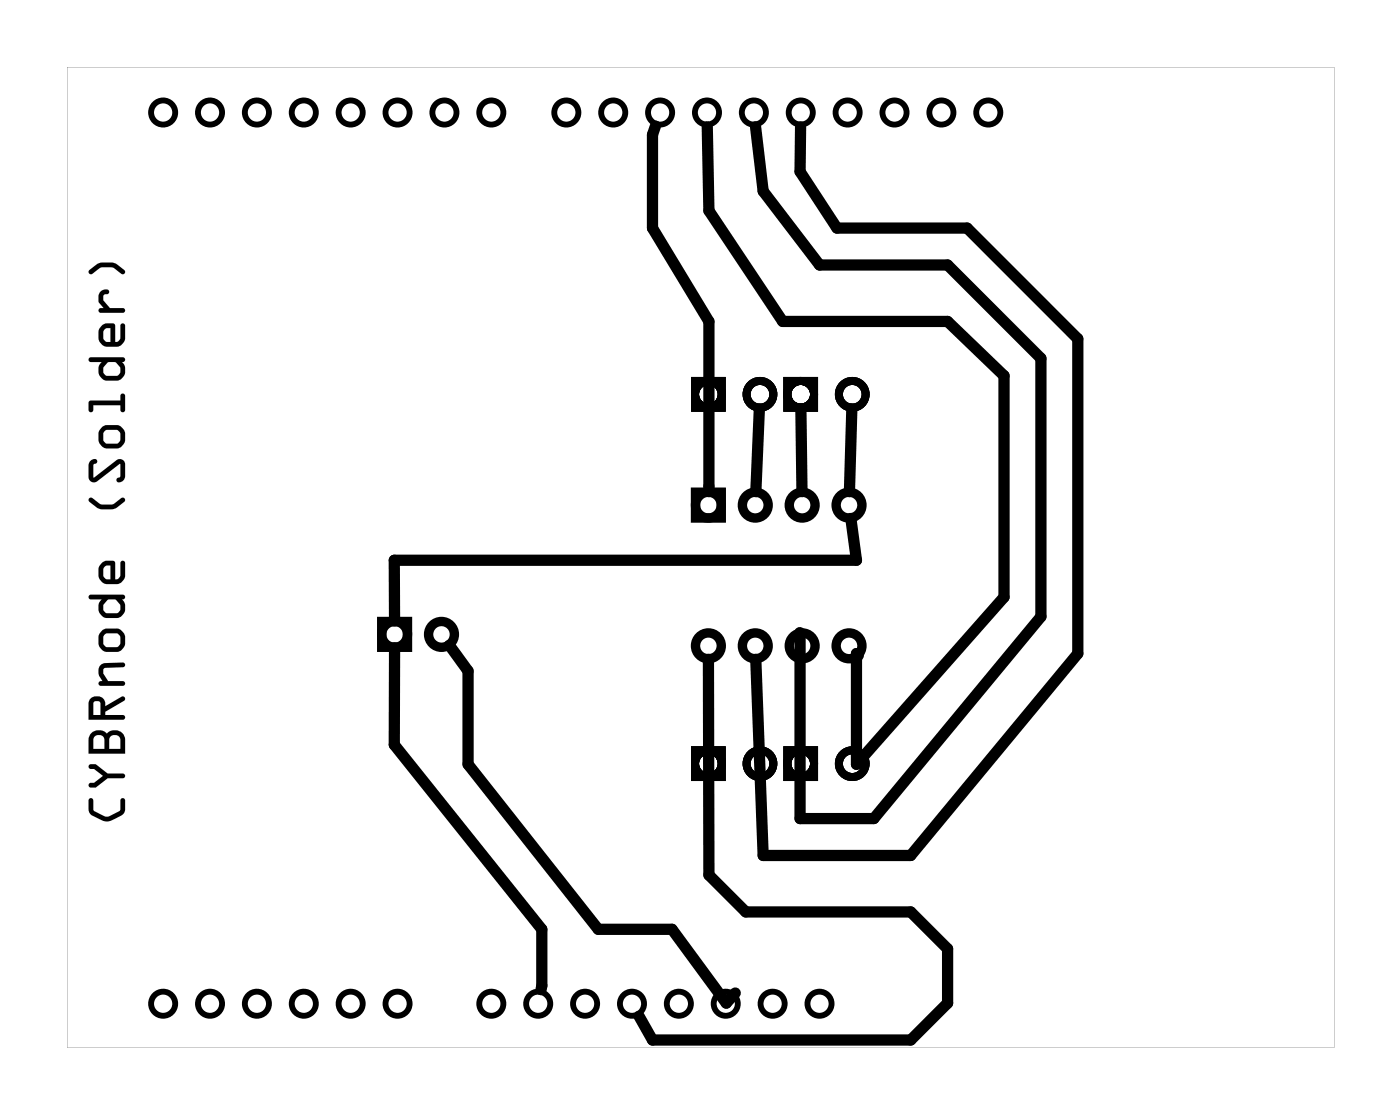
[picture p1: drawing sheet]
<svg xmlns="http://www.w3.org/2000/svg" width="76mm" height="60mm" viewBox="0 0 76 60" stroke-linecap="round" stroke-linejoin="round" font-family="sans-serif">
<g fill="#000">
<path d="M3.6 3.6v53.1h68.7v-53.1zM3.6 3.6h68.7v53.1h-68.7z"/>
<path d="M37.4 20.4h1.9v1.9h-1.9zM37.9 21.4a.51 .51 0 0 0 1 0 .51 .51 0 0 0-1 0z"/>
<path d="M37.4 20.4h1.9v1.9h-1.9zM37.9 21.4a.51 .51 0 0 0 1 0 .51 .51 0 0 0-1 0z"/>
<path d="M37.4 20.4h1.9v1.9h-1.9zM37.9 21.4a.51 .51 0 0 0 1 0 .51 .51 0 0 0-1 0z"/>
<path d="M42.4 20.4h1.9v1.9h-1.9zM42.9 21.4a.51 .51 0 0 0 1 0 .51 .51 0 0 0-1 0z"/>
<path d="M42.4 20.4h1.9v1.9h-1.9zM42.9 21.4a.51 .51 0 0 0 1 0 .51 .51 0 0 0-1 0z"/>
<path d="M42.4 20.4h1.9v1.9h-1.9zM42.9 21.4a.51 .51 0 0 0 1 0 .51 .51 0 0 0-1 0z"/>
<path d="M4.8 43.3h.2l.1 .6 .7 .3 .7-.3v-.6a.13 .13 0 0 1 .2-.1 .13 .13 0 0 1 .1 .1v.5a1.02 1.02 0 0 1-1 .7l-.9-.5zM4.8 41.4h.4l.6 .5h.8a.13 .13 0 0 1 .2 .1 .13 .13 0 0 1-.2 .1h-.8l-.6 .5h-.3a.13 .13 0 0 1-.1-.1 .13 .13 0 0 1 .1-.1h.2l.5-.4-.5-.4h-.3zM4.9 39.7l.5-.2 .4 .2a.57 .57 0 0 1 .6-.1 .57 .57 0 0 1 .4 .5v.7h-2v-.7zM6 39.9l-.1 .7h.6l-.1-.7-.1-.1zM5.1 39.9v.7h.6l-.1-.7-.2-.1zM4.9 37.8a.47 .47 0 0 1 .6-.1 .47 .47 0 0 1 .2 .5l.9-.5a.13 .13 0 0 1 .2 .1 .13 .13 0 0 1-.1 .2l-1 .5v.2h.9a.13 .13 0 0 1 .2 .1 .14 .14 0 0 1-.2 .2h-1.8v-.9zM5.1 38v.7h.3v-.7h-.1zM5.4 36l.3-.1h.9a.13 .13 0 0 1 .2 .1 .13 .13 0 0 1-.1 .1l-1 .1-.1 .1v.2l.3 .4h.7a.13 .13 0 0 1 .2 .1 .13 .13 0 0 1-.2 .1h-1.1a.13 .13 0 0 1-.2-.1 .13 .13 0 0 1 .2-.1h.1l-.3-.5zM5.5 34.2a1.02 1.02 0 0 1 .9-.2l.1 .1 .3 .3v.5l-.2 .3a1.05 1.05 0 0 1-.9 .1l-.2-.2a.64 .64 0 0 1-.2-.6zM5.7 34.4l-.1 .5 .1 .1h.6l.2-.1v-.4l-.1-.2h-.6zM4.8 32.2h1.8a.14 .14 0 0 1 .2 .2 .13 .13 0 0 1-.2 .1l.2 .3v.3l-.2 .2a1.07 1.07 0 0 1-.9 .2 .6 .6 0 0 1-.3-.8l.1-.2h-.6zM5.8 32.5l-.2 .3 .1 .3 .1 .1h.6l.1-.2v-.2l-.2-.3zM5.5 30.5l.3-.1h.4v1h.1l.2-.2v-.7a.13 .13 0 0 1 .2-.1 .13 .13 0 0 1 .1 .1v.7l-.2 .3a1.05 1.05 0 0 1-.9 .1l-.2-.1a.63 .63 0 0 1-.2-.7zM5.7 30.7l-.1 .5 .1 .2h.3v-.8zM4.8 27h.2a1.04 1.04 0 0 0 1.6 0h.2a1.15 1.15 0 0 1-2 .1zM4.9 25l.2-.1a.16 .16 0 0 1 .2 .2 .16 .16 0 0 1-.2 .1v.7l1.2-1h.3l.2 .1v.8a.29 .29 0 0 1-.2 .3 .29 .29 0 0 1-.3-.1v-.1l.2-.1v-.7l-1.2 1h-.2l-.2-.1-.1-.2v-.6zM5.5 23.2a1.02 1.02 0 0 1 .9-.2l.1 .1 .3 .3v.5l-.2 .3a1.05 1.05 0 0 1-.9 .1l-.2-.2a.64 .64 0 0 1-.2-.6zM5.7 23.4l-.1 .4 .1 .2h.6l.2-.1v-.4l-.1-.2h-.6zM4.8 21.7h1.7v-.3a.13 .13 0 0 1 .2-.1 .13 .13 0 0 1 .1 .1v.8a.13 .13 0 0 1-.1 .1 .13 .13 0 0 1-.2-.1v-.3h-1.4v.3a.13 .13 0 0 1-.2 .1 .13 .13 0 0 1-.1-.1zM4.8 19.4l1.8-.1a.14 .14 0 0 1 .2 .2 .13 .13 0 0 1-.2 .1l.2 .3v.4l-.2 .2a1.07 1.07 0 0 1-.9 .1 .6 .6 0 0 1-.3-.8l.1-.2h-.6zM5.8 19.6l-.2 .3 .1 .4 .1 .1 .6-.1 .1-.1v-.3l-.2-.3zM5.5 17.6l.3-.1h.4v1h.1l.2-.2v-.7a.13 .13 0 0 1 .2-.1 .13 .13 0 0 1 .1 .1v.8l-.2 .2a1.05 1.05 0 0 1-.9 .2l-.2-.2a.63 .63 0 0 1-.2-.6zM5.7 17.8l-.1 .6 .1 .1h.3v-.7zM5.4 15.8l.3-.1a.14 .14 0 0 1 .2 .1 .14 .14 0 0 1-.2 .1l-.1 .1v.3l.4 .4h.6a.13 .13 0 0 1 .2 .1 .13 .13 0 0 1-.2 .1h-1.1a.13 .13 0 0 1-.2-.1 .13 .13 0 0 1 .2-.1h.1l-.3-.4v-.2zM4.8 14.6a1.13 1.13 0 0 1 2 .2h-.2a1.04 1.04 0 0 0-1.6 0h-.2z"/>
<path d="M4.8 43.3h.2l.1 .6 .7 .3 .7-.3v-.6a.13 .13 0 0 1 .2-.1 .13 .13 0 0 1 .1 .1l-.1 .7-.8 .5a1.14 1.14 0 0 1-.9-.3l-.2-.3zM4.8 43.3l.1 .7 .6 .4a1.16 1.16 0 0 0 1.3-.6v-.5a.13 .13 0 0 0-.1-.1 .13 .13 0 0 0-.2 .1v.6l-.7 .3-.7-.3-.1-.6zM4.8 41.4h.4l.6 .5h.8a.13 .13 0 0 1 .2 .1 .13 .13 0 0 1-.2 .1h-.8l-.6 .5h-.3a.13 .13 0 0 1-.1-.1 .13 .13 0 0 1 .1-.1h.2l.5-.4-.5-.4h-.3zM4.8 41.4v.2h.3l.5 .4-.5 .4h-.2a.13 .13 0 0 0-.1 .1 .13 .13 0 0 0 .1 .1h.3l.6-.5h.8a.13 .13 0 0 0 .2-.1 .13 .13 0 0 0-.2-.1h-.8l-.6-.5zM4.9 39.7l.5-.2 .4 .2a.58 .58 0 0 1 .6-.1 .58 .58 0 0 1 .4 .5v.7h-2v-.7zM5 39.7l-.2 .4v.7h2v-.7a.57 .57 0 0 0-.4-.5 .57 .57 0 0 0-.6 .1l-.4-.2zM6 39.9l-.1 .7h.6l-.1-.7-.1-.1zM6 39.9l.2-.1 .2 .1 .1 .7h-.6zM5.1 39.9v.7h.6l-.1-.7-.3-.1zM5.1 39.9l.3-.1 .2 .1 .1 .7h-.6zM4.9 37.8a.47 .47 0 0 1 .6-.1 .47 .47 0 0 1 .2 .5l.9-.5a.13 .13 0 0 1 .2 .1 .13 .13 0 0 1-.1 .2l-1 .5v.2h.9a.13 .13 0 0 1 .2 .1 .14 .14 0 0 1-.2 .2h-1.8v-.9zM4.9 37.8l-.1 .3v.9h1.8a.14 .14 0 0 0 .2-.2 .13 .13 0 0 0-.2-.1h-.9v-.2l1-.5a.13 .13 0 0 0 .1-.2 .13 .13 0 0 0-.2-.1l-.9 .5a.46 .46 0 0 0-.2-.5 .46 .46 0 0 0-.6 .1zM5.1 38v.7h.3v-.7h-.1zM5.1 38h.2h.1v.7h-.3zM5.4 36l.3-.1h.9a.13 .13 0 0 1 .2 .1 .13 .13 0 0 1-.1 .1l-1 .1-.1 .1v.2l.3 .4h.7a.13 .13 0 0 1 .2 .1 .13 .13 0 0 1-.2 .1h-1.1a.13 .13 0 0 1-.2-.1 .13 .13 0 0 1 .2-.1h.1l-.3-.5zM5.4 36l-.1 .4 .3 .5h-.1a.13 .13 0 0 0-.2 .1 .13 .13 0 0 0 .2 .1h1.1a.13 .13 0 0 0 .2-.1 .13 .13 0 0 0-.2-.1h-.7l-.3-.4v-.2l.1-.1 1-.1a.13 .13 0 0 0 .1-.1 .13 .13 0 0 0-.2-.1h-.9zM5.5 34.2a1.02 1.02 0 0 1 .9-.2l.1 .1 .3 .3v.5l-.2 .3a1.05 1.05 0 0 1-.9 .1l-.3-.3-.1-.6zM5.5 34.2l-.2 .3a.66 .66 0 0 0 .3 .7l.1 .1a1.05 1.05 0 0 0 .9-.1l.2-.3v-.5l-.3-.3-.1-.1a1.02 1.02 0 0 0-.9 .2zM5.7 34.4l-.1 .5 .1 .1h.6l.2-.1v-.4l-.1-.2h-.6zM5.7 34.4l.1-.1h.6l.1 .2v.4l-.2 .1h-.6l-.1-.1zM4.8 32.2h1.8a.14 .14 0 0 1 .2 .2 .13 .13 0 0 1-.2 .1l.2 .3v.3l-.2 .2a1.07 1.07 0 0 1-.9 .2l-.3-.4-.1-.4 .2-.2h-.6zM4.8 32.2l.1 .3h.6l-.2 .2 .1 .4 .3 .4a1.07 1.07 0 0 0 .9-.2l.2-.2v-.3l-.2-.3a.13 .13 0 0 0 .2-.1 .14 .14 0 0 0-.2-.2zM5.8 32.5l-.2 .3v.2l.1 .2h.7l.1-.2v-.2l-.2-.3zM5.8 32.5h.5l.2 .3-.1 .4h-.6l-.1-.1-.1-.3zM5.5 30.5l.3-.1h.4v1l.3-.2v-.7a.13 .13 0 0 1 .2-.1 .13 .13 0 0 1 .1 .1v.7l-.2 .3a1.05 1.05 0 0 1-.9 .1l-.3-.3-.1-.5zM5.5 30.5l-.2 .3a.66 .66 0 0 0 .3 .8h.1a1.05 1.05 0 0 0 .9-.1l.2-.3v-.7a.13 .13 0 0 0-.1-.1 .13 .13 0 0 0-.2 .1v.7l-.2 .2h-.1v-1h-.4zM5.7 30.7l-.1 .5 .1 .2h.3v-.8zM5.7 30.7l.3-.1v.8h-.3l-.1-.2zM4.8 27h.2l.5 .3h.5l.6-.3a.13 .13 0 0 1 .2 0 .13 .13 0 0 1-.1 .2 1.13 1.13 0 0 1-1.9-.2zM4.8 27v.2l.4 .3a1.03 1.03 0 0 0 1 .1l.5-.4a.13 .13 0 0 0 0-.2 .13 .13 0 0 0-.1 0 .99 .99 0 0 1-1.6 0zM4.9 25l.2-.1a.16 .16 0 0 1 .2 .2 .16 .16 0 0 1-.2 .1v.7l1.2-1h.3l.2 .1v.8a.29 .29 0 0 1-.2 .3 .29 .29 0 0 1-.3-.1v-.1l.2-.1v-.7l-1.2 1h-.2l-.2-.1-.1-.2v-.6zM4.9 25l-.1 .2v.6l.2 .3h.3l1.2-1v.7a.14 .14 0 0 0-.2 .1 .14 .14 0 0 0 .1 .2 .35 .35 0 0 0 .4-.3v-.8l-.2-.1h-.3l-1.2 1v-.8a.14 .14 0 0 0 .2-.1 .14 .14 0 0 0-.2-.1zM5.5 23.2a1.02 1.02 0 0 1 .9-.2l.1 .1 .3 .3v.5l-.2 .3a1.05 1.05 0 0 1-.9 .1l-.3-.4-.1-.5zM5.5 23.2l-.2 .3a.66 .66 0 0 0 .3 .7l.1 .1a1.05 1.05 0 0 0 .9-.1l.2-.3v-.5l-.3-.3-.1-.1a1.02 1.02 0 0 0-.9 .2zM5.7 23.4l-.1 .4 .1 .2h.6l.2-.1v-.4l-.1-.2h-.6zM5.7 23.4l.1-.1h.6l.1 .2v.4l-.2 .1h-.6l-.1-.2zM4.8 21.7h1.7v-.3a.13 .13 0 0 1 .2-.1 .13 .13 0 0 1 .1 .1v.8a.13 .13 0 0 1-.1 .1 .13 .13 0 0 1-.2-.1v-.3h-1.4v.3a.13 .13 0 0 1-.2 .1 .13 .13 0 0 1-.1-.1zM4.8 21.7v.5a.13 .13 0 0 0 .1 .1 .13 .13 0 0 0 .2-.1v-.3h1.4v.3a.13 .13 0 0 0 .2 .1 .13 .13 0 0 0 .1-.1v-.8a.13 .13 0 0 0-.1-.1 .13 .13 0 0 0-.2 .1v.3zM4.8 19.4l1.8-.1a.14 .14 0 0 1 .2 .2 .13 .13 0 0 1-.2 .1l.2 .3v.4l-.2 .2a1.07 1.07 0 0 1-.9 .1l-.3-.3-.1-.4 .2-.3h-.6zM4.8 19.4l.1 .2h.6l-.2 .3 .1 .4 .3 .3a1.07 1.07 0 0 0 .9-.1l.2-.2v-.4l-.2-.3a.13 .13 0 0 0 .2-.1 .14 .14 0 0 0-.2-.2zM5.8 19.6l-.2 .3v.3l.1 .1h.7l.1-.1v-.3l-.2-.2zM5.8 19.6h.5l.2 .3-.1 .4-.6 .1-.1-.1-.1-.4zM5.5 17.6l.3-.1h.4v1l.3-.2v-.7a.13 .13 0 0 1 .2-.1 .13 .13 0 0 1 .1 .1v.8l-.2 .2a1.05 1.05 0 0 1-.9 .2l-.3-.4-.1-.5zM5.5 17.6l-.2 .4a.66 .66 0 0 0 .3 .7l.1 .1a1.05 1.05 0 0 0 .9-.2l.2-.2v-.8a.13 .13 0 0 0-.1-.1 .13 .13 0 0 0-.2 .1v.7l-.2 .2h-.1v-1h-.4zM5.7 17.8l-.1 .6 .1 .1h.3v-.7zM5.7 17.8h.3v.7h-.3l-.1-.1zM5.4 15.8l.3-.1a.14 .14 0 0 1 .2 .1 .14 .14 0 0 1-.2 .1l-.1 .1v.3l.4 .4h.6a.13 .13 0 0 1 .2 .1 .13 .13 0 0 1-.2 .1h-1.1a.13 .13 0 0 1-.2-.1 .13 .13 0 0 1 .2-.1h.1l-.3-.4v-.2zM5.4 15.8l-.1 .3v.2l.3 .4h-.1a.13 .13 0 0 0-.2 .1 .13 .13 0 0 0 .2 .1h1.1a.13 .13 0 0 0 .2-.1 .13 .13 0 0 0-.2-.1h-.6l-.4-.4v-.3a.19 .19 0 0 0 .2-.1 .19 .19 0 0 0 .1-.2h-.2zM4.8 14.6a1.13 1.13 0 0 1 2 .2h-.2l-.5-.3h-.6l-.5 .3a.13 .13 0 0 1-.2 0 .13 .13 0 0 1 0-.2zM4.8 14.6a.13 .13 0 0 0 0 .2 .13 .13 0 0 0 .2 0 .99 .99 0 0 1 1.6 0 .13 .13 0 0 0 .1 0 .13 .13 0 0 0 0-.2l-.4-.3a1.03 1.03 0 0 0-.9-.1z"/>
<path d="M37.4 40.4h1.9v1.9h-1.9zM37.9 41.4a.51 .51 0 0 0 1 0 .51 .51 0 0 0-1 0z"/>
<path d="M37.4 40.4h1.9v1.9h-1.9zM37.9 41.4a.51 .51 0 0 0 1 0 .51 .51 0 0 0-1 0z"/>
<path d="M37.4 40.4h1.9v1.9h-1.9zM37.9 41.4a.51 .51 0 0 0 1 0 .51 .51 0 0 0-1 0z"/>
<path d="M42.4 40.4h1.9v1.9h-1.9zM42.9 41.4a.51 .51 0 0 0 1 0 .51 .51 0 0 0-1 0z"/>
<path d="M42.4 40.4h1.9v1.9h-1.9zM42.9 41.4a.51 .51 0 0 0 1 0 .51 .51 0 0 0-1 0z"/>
<path d="M42.4 40.4h1.9v1.9h-1.9zM42.9 41.4a.51 .51 0 0 0 1 0 .51 .51 0 0 0-1 0z"/>
</g>
<g fill="none" stroke="#000" stroke-width=".32">
<circle cx="8.8" cy="6.1" r=".65"/>
<circle cx="11.4" cy="6.1" r=".65"/>
<circle cx="13.9" cy="6.1" r=".65"/>
<circle cx="16.5" cy="6.1" r=".65"/>
<circle cx="19" cy="6.1" r=".65"/>
<circle cx="21.5" cy="6.1" r=".65"/>
<circle cx="24.1" cy="6.1" r=".65"/>
<circle cx="26.6" cy="6.1" r=".65"/>
<circle cx="30.7" cy="6.1" r=".65"/>
<circle cx="33.2" cy="6.1" r=".65"/>
<circle cx="35.8" cy="6.1" r=".65"/>
<circle cx="38.3" cy="6.1" r=".65"/>
<circle cx="40.8" cy="6.1" r=".65"/>
<circle cx="43.4" cy="6.1" r=".65"/>
<circle cx="45.9" cy="6.1" r=".65"/>
<circle cx="48.5" cy="6.1" r=".65"/>
<circle cx="51" cy="6.1" r=".65"/>
<circle cx="53.5" cy="6.1" r=".65"/>
<circle cx="8.8" cy="54.4" r=".65"/>
<circle cx="11.4" cy="54.4" r=".65"/>
<circle cx="13.9" cy="54.4" r=".65"/>
<circle cx="16.5" cy="54.4" r=".65"/>
<circle cx="19" cy="54.4" r=".65"/>
<circle cx="21.5" cy="54.4" r=".65"/>
<circle cx="26.6" cy="54.4" r=".65"/>
<circle cx="29.2" cy="54.4" r=".65"/>
<circle cx="31.7" cy="54.4" r=".65"/>
<circle cx="34.2" cy="54.4" r=".65"/>
<circle cx="36.8" cy="54.4" r=".65"/>
<circle cx="39.3" cy="54.4" r=".65"/>
<circle cx="41.9" cy="54.4" r=".65"/>
<circle cx="44.4" cy="54.4" r=".65"/>
</g>
<g fill="none" stroke="#000" stroke-width=".51">
<path d="M20.7 33.7h1.4v1.4h-1.4zM37.7 26.7h1.4v1.4h-1.4z"/>
<circle cx="21.4" cy="34.4" r=".7"/>
<circle cx="23.9" cy="34.4" r=".7"/>
<circle cx="38.4" cy="35" r=".7"/>
<circle cx="38.4" cy="27.4" r=".7"/>
<circle cx="40.9" cy="35" r=".7"/>
<circle cx="40.9" cy="27.4" r=".7"/>
<circle cx="43.5" cy="35" r=".7"/>
<circle cx="43.5" cy="27.4" r=".7"/>
<circle cx="46" cy="35" r=".7"/>
<circle cx="46" cy="27.4" r=".7"/>
</g>
<g fill="none" stroke="#000" stroke-width=".43">
<circle cx="38.4" cy="21.4" r=".72"/>
<circle cx="41.2" cy="21.4" r=".72"/>
<circle cx="43.4" cy="21.4" r=".72"/>
<circle cx="46.2" cy="21.4" r=".72"/>
<circle cx="38.4" cy="41.4" r=".72"/>
<circle cx="41.2" cy="41.4" r=".72"/>
<circle cx="43.4" cy="41.4" r=".72"/>
<circle cx="46.2" cy="41.4" r=".72"/>
</g>
<path d="M35.5 6.8l-.1 .5v5.1l3 5v9.2M38.3 6.9l.1 4.5 4 6h8.9l3.1 2.9v12l-8 9.1v-6l.1 .1M40.9 6.9l.4 3.5 3.1 4h6.9l5.1 5v14l-9.1 10.9h-4v-10M43.4 6.9l-.1 2.4 2 3.1h7.1l6 5.9v17.1l-9.1 10.9h-8l-.4-10.6M21.4 35.1v5.2l8 10-.1 3.3M24.3 34.9l1.1 1.4v5.1l7 8.9h4l2.9 4 .5-.5M38.4 35.7v11.7l2 2h8.9l2 2v2.9l-2 2h-13.9l-.8-1.3M41.1 22.1l-.2 4.5M43.4 22.1v4.5M46.1 28.1l.3 2.2h-25v3.3M46.1 22.1l-.1 4.5" fill="none" stroke="#000" stroke-width=".61"/>
</svg>
